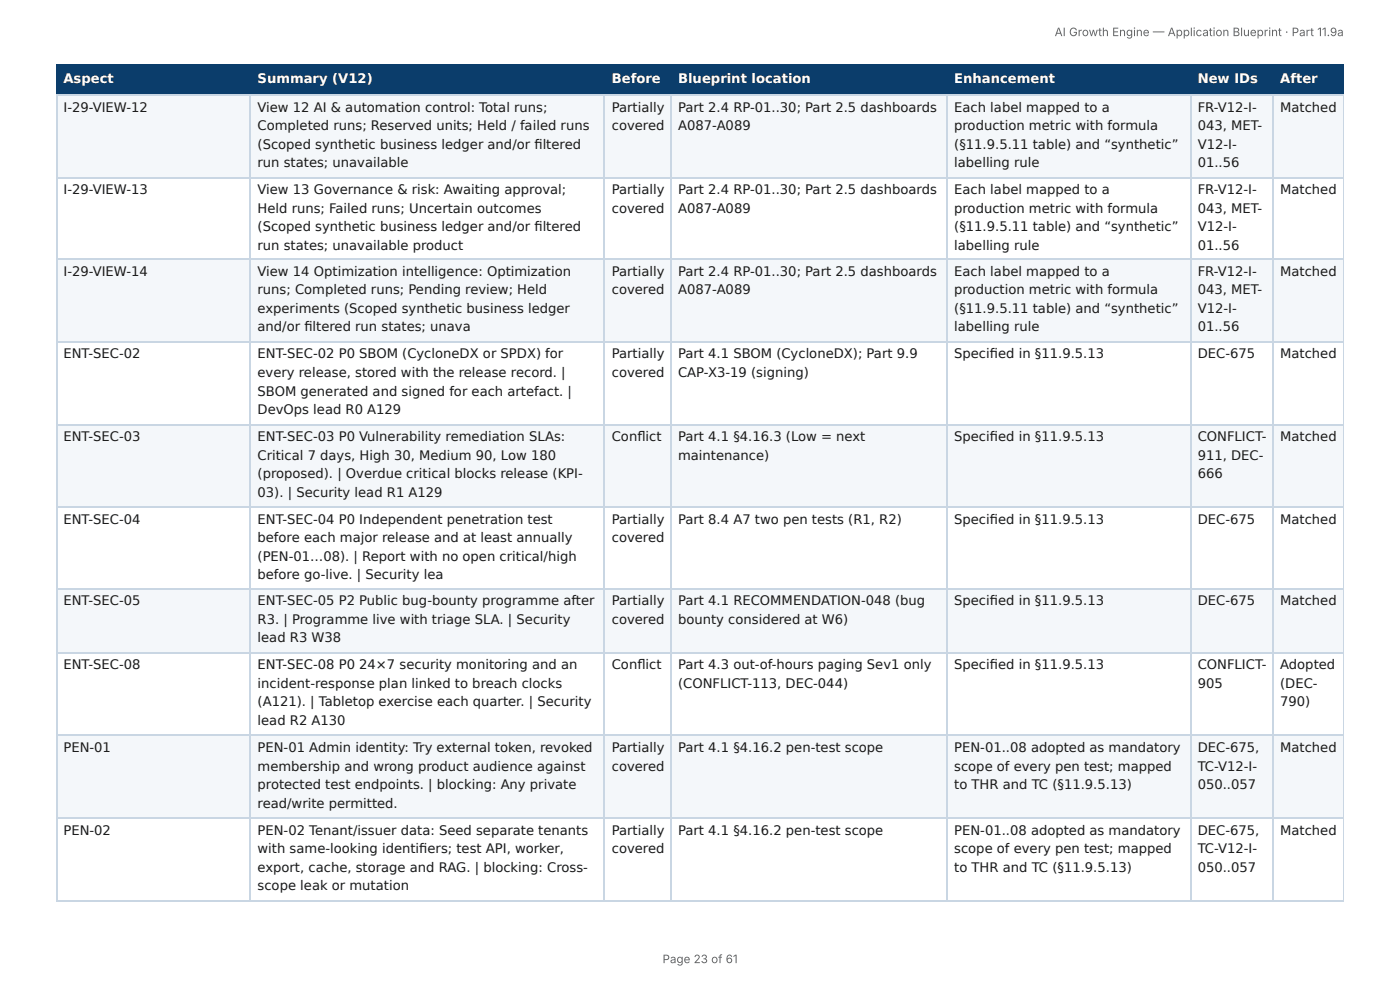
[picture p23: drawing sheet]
<svg xmlns="http://www.w3.org/2000/svg" width="297mm" height="210mm" viewBox="0 0 297 210" stroke-linecap="round" stroke-linejoin="round" font-family="sans-serif">
<defs><g id="words">
<g font-size="2.8" fill="#fff">
<text x="13.5" y="17.7">Aspect</text>
<text x="54.7" y="17.7">Summary (V12)</text>
<text x="129.9" y="17.7">Before</text>
<text x="144" y="17.7">Blueprint location</text>
<text x="202.7" y="17.7">Enhancement</text>
<text x="254.4" y="17.7">New IDs</text>
<text x="271.9" y="17.7">After</text>
</g>
<g font-size="2.8" fill="#1a1a1a">
<text x="13.5" y="23.7">I-29-VIEW-12</text>
<text x="54.7" y="23.7">View 12 AI &amp; automation control: Total runs;</text>
<text x="129.9" y="23.7">Partially</text>
<text x="144" y="23.7">Part 2.4 RP-01..30; Part 2.5 dashboards</text>
<text x="202.7" y="23.7">Each label mapped to a</text>
<text x="254.4" y="23.7">FR-V12-I-</text>
<text x="271.9" y="23.7">Matched</text>
<text x="54.7" y="27.6">Completed runs; Reserved units; Held / failed runs</text>
<text x="129.9" y="27.6">covered</text>
<text x="144" y="27.6">A087-A089</text>
<text x="202.7" y="27.6">production metric with formula</text>
<text x="254.4" y="27.6">043, MET-</text>
<text x="54.7" y="31.6">(Scoped synthetic business ledger and/or fi ltered</text>
<text x="54.7" y="35.5">run states; unavailable</text>
<text x="202.7" y="31.6">(§11.9.5.11 table) and “synthetic”</text>
<text x="202.7" y="35.5">labelling rule</text>
<text x="254.4" y="31.6">V12-I-</text>
<text x="254.4" y="35.5">01..56</text>
<text x="13.5" y="41.3">I-29-VIEW-13</text>
<text x="54.7" y="41.3">View 13 Governance &amp; risk: Awaiting approval;</text>
<text x="129.9" y="41.3">Partially</text>
<text x="144" y="41.3">Part 2.4 RP-01..30; Part 2.5 dashboards</text>
<text x="202.7" y="41.3">Each label mapped to a</text>
<text x="254.4" y="41.3">FR-V12-I-</text>
<text x="271.9" y="41.3">Matched</text>
<text x="54.7" y="45.2">Held runs; Failed runs; Uncertain outcomes</text>
<text x="129.9" y="45.2">covered</text>
<text x="144" y="45.2">A087-A089</text>
<text x="202.7" y="45.2">production metric with formula</text>
<text x="254.4" y="45.2">043, MET-</text>
<text x="54.7" y="49.1">(Scoped synthetic business ledger and/or fi ltered</text>
<text x="54.7" y="53.1">run states; unavailable product</text>
<text x="202.7" y="49.1">(§11.9.5.11 table) and “synthetic”</text>
<text x="202.7" y="53.1">labelling rule</text>
<text x="254.4" y="49.1">V12-I-</text>
<text x="254.4" y="53.1">01..56</text>
<text x="13.5" y="58.6">I-29-VIEW-14</text>
<text x="54.7" y="58.6">View 14 Optimization intelligence: Optimization</text>
<text x="129.9" y="58.6">Partially</text>
<text x="144" y="58.6">Part 2.4 RP-01..30; Part 2.5 dashboards</text>
<text x="202.7" y="58.6">Each label mapped to a</text>
<text x="254.4" y="58.6">FR-V12-I-</text>
<text x="271.9" y="58.6">Matched</text>
<text x="54.7" y="62.5">runs; Completed runs; Pending review; Held</text>
<text x="129.9" y="62.5">covered</text>
<text x="144" y="62.5">A087-A089</text>
<text x="202.7" y="62.5">production metric with formula</text>
<text x="254.4" y="62.5">043, MET-</text>
<text x="54.7" y="66.4">experiments (Scoped synthetic business ledger</text>
<text x="54.7" y="70.4">and/or fi ltered run states; unava</text>
<text x="202.7" y="66.4">(§11.9.5.11 table) and “synthetic”</text>
<text x="202.7" y="70.4">labelling rule</text>
<text x="254.4" y="66.4">V12-I-</text>
<text x="254.4" y="70.4">01..56</text>
<text x="13.5" y="76.1">ENT-SEC-02</text>
<text x="54.7" y="76.1">ENT-SEC-02 P0 SBOM (CycloneDX or SPDX) for</text>
<text x="129.9" y="76.1">Partially</text>
<text x="144" y="76.1">Part 4.1 SBOM (CycloneDX); Part 9.9</text>
<text x="202.7" y="76.1">Specifi ed in §11.9.5.13</text>
<text x="254.4" y="76.1">DEC-675</text>
<text x="271.9" y="76.1">Matched</text>
<text x="54.7" y="80.1">every release, stored with the release record. |</text>
<text x="54.7" y="84">SBOM generated and signed for each artefact. |</text>
<text x="129.9" y="80.1">covered</text>
<text x="144" y="80.1">CAP-X3-19 (signing)</text>
<text x="54.7" y="87.9">DevOps lead R0 A129</text>
<text x="13.5" y="93.7">ENT-SEC-03</text>
<text x="54.7" y="93.7">ENT-SEC-03 P0 Vulnerability remediation SLAs:</text>
<text x="129.9" y="93.7">Confl ict</text>
<text x="144" y="93.7">Part 4.1 §4.16.3 (Low = next</text>
<text x="202.7" y="93.7">Specifi ed in §11.9.5.13</text>
<text x="254.4" y="93.7">CONFLICT-</text>
<text x="271.9" y="93.7">Matched</text>
<text x="54.7" y="97.6">Critical 7 days, High 30, Medium 90, Low 180</text>
<text x="54.7" y="101.5">(proposed). | Overdue critical blocks release (KPI-</text>
<text x="144" y="97.6">maintenance)</text>
<text x="254.4" y="97.6">911, DEC-</text>
<text x="254.4" y="101.5">666</text>
<text x="54.7" y="105.5">03). | Security lead R1 A129</text>
<text x="13.5" y="111.2">ENT-SEC-04</text>
<text x="54.7" y="111.2">ENT-SEC-04 P0 Independent penetration test</text>
<text x="129.9" y="111.2">Partially</text>
<text x="144" y="111.2">Part 8.4 A7 two pen tests (R1, R2)</text>
<text x="202.7" y="111.2">Specifi ed in §11.9.5.13</text>
<text x="254.4" y="111.2">DEC-675</text>
<text x="271.9" y="111.2">Matched</text>
<text x="54.7" y="115.2">before each major release and at least annually</text>
<text x="54.7" y="119.1">(PEN-01…08). | Report with no open critical/high</text>
<text x="129.9" y="115.2">covered</text>
<text x="54.7" y="123">before go-live. | Security lea</text>
<text x="13.5" y="128.5">ENT-SEC-05</text>
<text x="54.7" y="128.5">ENT-SEC-05 P2 Public bug-bounty programme after</text>
<text x="129.9" y="128.5">Partially</text>
<text x="144" y="128.5">Part 4.1 RECOMMENDATION-048 (bug</text>
<text x="202.7" y="128.5">Specifi ed in §11.9.5.13</text>
<text x="254.4" y="128.5">DEC-675</text>
<text x="271.9" y="128.5">Matched</text>
<text x="54.7" y="132.5">R3. | Programme live with triage SLA. | Security</text>
<text x="54.7" y="136.4">lead R3 W38</text>
<text x="129.9" y="132.5">covered</text>
<text x="144" y="132.5">bounty considered at W6)</text>
<text x="13.5" y="142.2">ENT-SEC-08</text>
<text x="54.7" y="142.2">ENT-SEC-08 P0</text>
<text x="76.3" y="142.2">24×7 security monitoring and an</text>
<text x="129.9" y="142.2">Confl ict</text>
<text x="144" y="142.2">Part 4.3 out-of-hours paging Sev1 only</text>
<text x="202.7" y="142.2">Specifi ed in §11.9.5.13</text>
<text x="254.4" y="142.2">CONFLICT-</text>
<text x="271.9" y="142.2">Adopted</text>
<text x="54.7" y="146.1">incident-response plan linked to breach clocks</text>
<text x="144" y="146.1">(CONFLICT-113, DEC-044)</text>
<text x="254.4" y="146.1">905</text>
<text x="271.9" y="146.1">(DEC-</text>
<text x="54.7" y="150">(A121). | Tabletop exercise each quarter. | Security</text>
<text x="54.7" y="154">lead R2 A130</text>
<text x="271.9" y="150">790)</text>
<text x="13.5" y="159.7">PEN-01</text>
<text x="54.7" y="159.7">PEN-01 Admin identity: Try external token, revoked</text>
<text x="129.9" y="159.7">Partially</text>
<text x="144" y="159.7">Part 4.1 §4.16.2 pen-test scope</text>
<text x="202.7" y="159.7">PEN-01..08 adopted as mandatory</text>
<text x="254.4" y="159.7">DEC-675,</text>
<text x="271.9" y="159.7">Matched</text>
<text x="54.7" y="163.7">membership and wrong product audience against</text>
<text x="54.7" y="167.6">protected test endpoints. | blocking: Any private</text>
<text x="129.9" y="163.7">covered</text>
<text x="202.7" y="163.7">scope of every pen test; mapped</text>
<text x="202.7" y="167.6">to THR and TC (§11.9.5.13)</text>
<text x="254.4" y="163.7">TC-V12-I-</text>
<text x="254.4" y="167.6">050..057</text>
<text x="54.7" y="171.5">read/write permitted.</text>
<text x="13.5" y="177.3">PEN-02</text>
<text x="54.7" y="177.3">PEN-02 Tenant/issuer data: Seed separate tenants</text>
<text x="129.9" y="177.3">Partially</text>
<text x="144" y="177.3">Part 4.1 §4.16.2 pen-test scope</text>
<text x="202.7" y="177.3">PEN-01..08 adopted as mandatory</text>
<text x="254.4" y="177.3">DEC-675,</text>
<text x="271.9" y="177.3">Matched</text>
<text x="54.7" y="181.2">with same-looking identifi ers; test API, worker,</text>
<text x="54.7" y="185.1">export, cache, storage and RAG. | blocking: Cross-</text>
<text x="129.9" y="181.2">covered</text>
<text x="202.7" y="181.2">scope of every pen test; mapped</text>
<text x="202.7" y="185.1">to THR and TC (§11.9.5.13)</text>
<text x="254.4" y="181.2">TC-V12-I-</text>
<text x="254.4" y="185.1">050..057</text>
<text x="54.7" y="189.1">scope leak or mutation</text>
</g>
<g font-size="2.5" fill="#666">
<text x="224" y="7.7">AI Growth Engine — Application Blueprint · Part 11.9a</text>
<text x="140.7" y="204.5">Page 23 of 61</text>
</g>
</g></defs>
<g fill="#0b3d6b">
<path d="M12.2 14h41.1v6h-41.1z"/>
<path d="M53.3 14h75.2v6h-75.2z"/>
<path d="M128.5 14h14.2v6h-14.2z"/>
<path d="M142.7 14h58.4v6h-58.4z"/>
<path d="M201.1 14h51.9v6h-51.9z"/>
<path d="M253 14h17.5v6h-17.5z"/>
<path d="M270.5 14h14.9v6h-14.9z"/>
</g>
<g fill="#f4f7fa">
<path d="M12.2 20h41.1v17.6h-41.1z"/>
<path d="M53.3 20h75.2v17.6h-75.2z"/>
<path d="M128.5 20h14.2v17.6h-14.2z"/>
<path d="M142.7 20h58.4v17.6h-58.4z"/>
<path d="M201.1 20h51.9v17.6h-51.9z"/>
<path d="M253 20h17.5v17.6h-17.5z"/>
<path d="M270.5 20h14.9v17.6h-14.9z"/>
<path d="M12.2 55.2h41.1v17.5h-41.1z"/>
<path d="M53.3 55.2h75.2v17.5h-75.2z"/>
<path d="M128.5 55.2h14.2v17.5h-14.2z"/>
<path d="M142.7 55.2h58.4v17.5h-58.4z"/>
<path d="M201.1 55.2h51.9v17.5h-51.9z"/>
<path d="M253 55.2h17.5v17.5h-17.5z"/>
<path d="M270.5 55.2h14.9v17.5h-14.9z"/>
<path d="M12.2 90h41.1v17.6h-41.1z"/>
<path d="M53.3 90h75.2v17.6h-75.2z"/>
<path d="M128.5 90h14.2v17.6h-14.2z"/>
<path d="M142.7 90h58.4v17.6h-58.4z"/>
<path d="M201.1 90h51.9v17.6h-51.9z"/>
<path d="M253 90h17.5v17.6h-17.5z"/>
<path d="M270.5 90h14.9v17.6h-14.9z"/>
<path d="M12.2 125.1h41.1v13.7h-41.1z"/>
<path d="M53.3 125.1h75.2v13.7h-75.2z"/>
<path d="M128.5 125.1h14.2v13.7h-14.2z"/>
<path d="M142.7 125.1h58.4v13.7h-58.4z"/>
<path d="M201.1 125.1h51.9v13.7h-51.9z"/>
<path d="M253 125.1h17.5v13.7h-17.5z"/>
<path d="M270.5 125.1h14.9v13.7h-14.9z"/>
<path d="M12.2 156.3h41.1v17.3h-41.1z"/>
<path d="M53.3 156.3h75.2v17.3h-75.2z"/>
<path d="M128.5 156.3h14.2v17.3h-14.2z"/>
<path d="M142.7 156.3h58.4v17.3h-58.4z"/>
<path d="M201.1 156.3h51.9v17.3h-51.9z"/>
<path d="M253 156.3h17.5v17.3h-17.5z"/>
<path d="M270.5 156.3h14.9v17.3h-14.9z"/>
</g>
<path d="M11.9 13.9h273.5M12 13.8v6.5M53.2 13.8v6.5M128.4 13.8v6.5M142.5 13.8v6.5M201.2 13.8v6.5M252.9 13.8v6.5M270.4 13.8v6.5M11.9 20.2h273.5" fill="none" stroke="#0b3d6b" stroke-width=".26"/>
<path d="M285.3 13.8v6.5" fill="none" stroke="#0b3d6b" stroke-width=".21"/>
<g fill="none" stroke="#c9d6e3" stroke-width=".26">
<path d="M11.9 20.2h273.5M11.9 37.7h273.5M12 20.3v170.9M53.2 20.3v170.9M128.4 20.3v170.9M142.5 20.3v170.9M201.2 20.3v170.9M252.9 20.3v170.9M270.4 20.3v170.9M11.9 55h273.5M11.9 72.6h273.5M11.9 90.1h273.5"/>
<path d="M11.9 107.7h273.5M11.9 125h273.5M11.9 138.6h273.5M11.9 156.2h273.5M11.9 173.7h273.5M11.9 191.3h273.5"/>
</g>
<path d="M285.3 20.3v170.9" fill="none" stroke="#c9d6e3" stroke-width=".21"/>
<use href="#words"/>
</svg>
